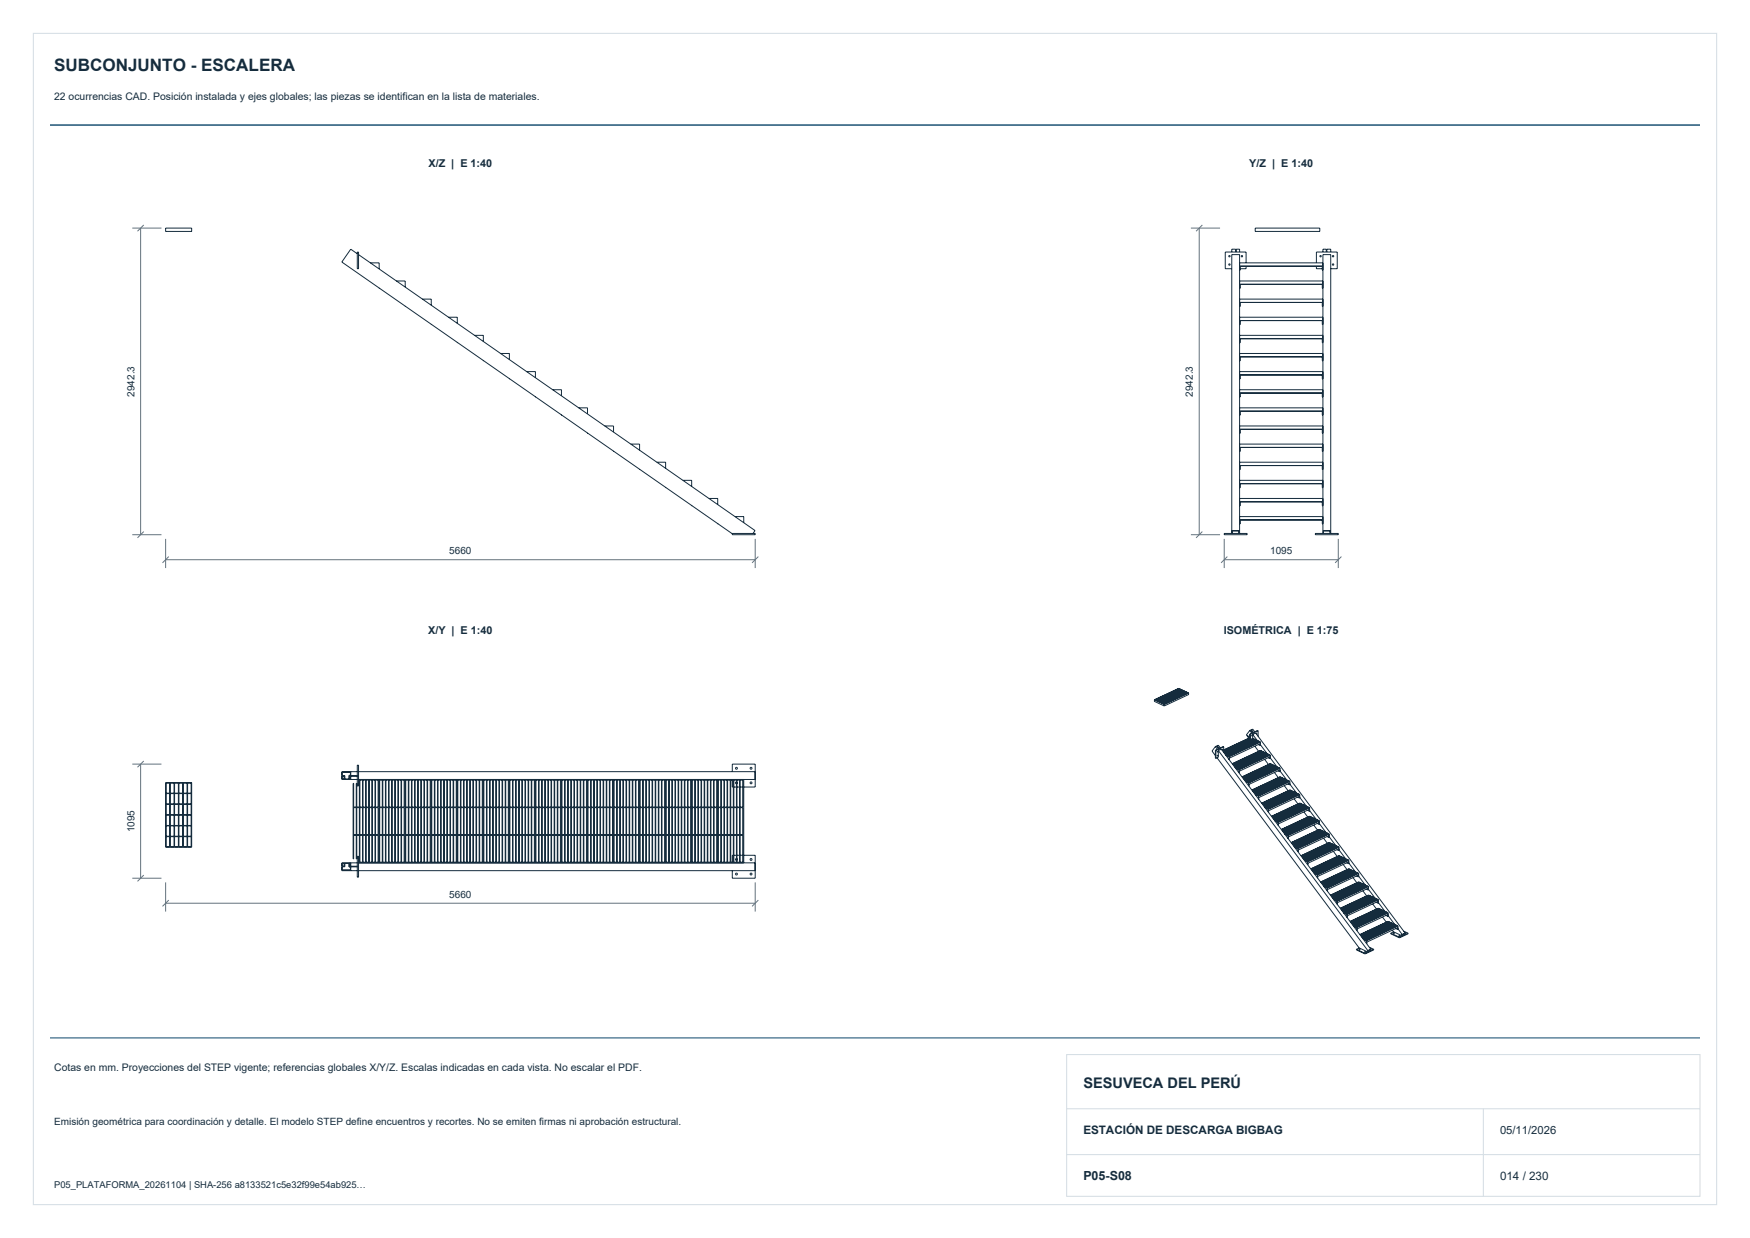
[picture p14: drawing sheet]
<svg xmlns="http://www.w3.org/2000/svg" width="420mm" height="297mm" viewBox="0 0 420 297" stroke-linecap="round" stroke-linejoin="round" font-family="sans-serif">
<defs><g id="words">
<text font-size="4.1" fill="#152c3d" x="13" y="17">SUBCONJUNTO - ESCALERA</text>
<text font-size="3.5" fill="#152c3d" x="260" y="261">SESUVECA DEL PERÚ</text>
<text font-size="3" fill="#152c3d" x="260" y="283">P05-S08</text>
<g font-size="2.8" fill="#152c3d">
<text x="260" y="272">ESTACIÓN DE DESCARGA BIGBAG</text>
<text x="360" y="283">014 / 230</text>
</g>
<text font-size="2.7" fill="#152c3d" x="360" y="272">05/11/2026</text>
<g font-size="2.6" fill="#152c3d">
<text x="102.8" y="40">X/Z | E 1:40</text>
<text x="299.8" y="40">Y/Z | E 1:40</text>
<text x="102.8" y="152">X/Y | E 1:40</text>
<text x="293.7" y="152">ISOMÉTRICA | E 1:75</text>
</g>
<g font-size="2.5" fill="#152c3d">
<text x="13" y="24">22 ocurrencias CAD. Posición instalada y ejes globales; las piezas se identifican en la lista de materiales.</text>
<text x="13" y="257">Cotas en mm. Proyecciones del STEP vigente; referencias globales X/Y/Z. Escalas indicadas en cada vista. No escalar el PDF.</text>
</g>
<g font-size="2.4" fill="#152c3d">
<text x="32.3" y="95.2" transform="rotate(-90 32.3 95.2)">2942.3</text>
<text x="286.3" y="95.2" transform="rotate(-90 286.3 95.2)">2942.3</text>
<text x="107.8" y="133">5660</text>
<text x="304.8" y="133">1095</text>
<text x="32.3" y="199.7" transform="rotate(-90 32.3 199.7)">1095</text>
<text x="107.8" y="215.4">5660</text>
<text x="13" y="270">Emisión geométrica para coordinación y detalle. El modelo STEP define encuentros y recortes. No se emiten firmas ni aprobación estructural.</text>
</g>
<text font-size="2.3" fill="#152c3d" x="13" y="285">P05_PLATAFORMA_20261104 | SHA-256 a8133521c5e32f99e54ab925…</text>
</g></defs>
<path d="M8 8h404v281h-404zM256 253h152v34h-152zM256 277h152M256 266h152M356 266v21" fill="none" stroke="#d3dce3" stroke-width=".24"/>
<path d="M12 30h396" fill="none" stroke="#174e70" stroke-width=".35"/>
<path d="M12 249h396" fill="none" stroke="#174e70" stroke-width=".25"/>
<g fill="none" stroke="#152c3d" stroke-width=".24">
<path d="M39.8 54.7h6.2v.8h-6.2zM301.3 54.7h15.5v.8h-15.5zM85.8 60.9l-1.6-1.1-2.2 3.1 93.6 65.1h5.7v.3h-5.5v-.3M85.8 60.5h.3v4h-.3zM86.1 61.1l95.1 66.2-.5 .7M88.9 63.1h2.1v1.4M91 69.1l.1 .1M95.1 67.4h2.2v1.5M97.3 73.4v.1M101.4 71.8h2.1v1.4M103.5 77.8l.1 .1M107.6 76.1h2.2v1.5"/>
<path d="M295.6 60.5v-.7h1v.7M296.7 60.5v-.7h.8v.7M297.5 77.9h.2v-1h19.7v1h.1M297.5 76.1h20M297.5 73.5h.2v-.9h19.7v.9h.1M297.5 71.8h20M297.5 69.2h.2v-1h19.7v1h.1M297.5 67.4h20M297.5 63.1h20M297.5 64.8h.2v-.9h19.7v.9h.1M299.1 63.1v-2.6h-5v4h1.5M299.1 63.9v.6h-1.4"/>
<path d="M315.9 63.9v.6h1.5M315.9 63.1v-2.6h5v4h-1.5M317.5 60.5v-.7h.8v.7M318.4 60.5v-.7h1v.7M109.8 82.1v.1M113.9 80.5h2.1v1.4M116 86.5l.1 .1M120.1 84.8h2.2v1.5M122.3 90.8v.1M126.4 89.1h2.1v1.5M128.5 95.2h.1M132.6 93.5h2.2v1.5"/>
<path d="M134.8 99.5v.1M138.9 97.8h2.1v1.5M297.5 99.6h.2v-1h19.7v1h.1M297.5 97.8h20M297.5 95.2h.2v-.9h19.7v.9h.1M297.5 93.5h20M297.5 90.9h.2v-1h19.7v1h.1M297.5 89.1h20M297.5 86.6h.2v-1h19.7v1h.1M297.5 84.8h20M297.5 82.2h.2v-.9h19.7v.9h.1M297.5 80.5h20"/>
<path d="M141 103.9h.1M145.1 102.2h2.2v1.5M147.3 108.2v.1M151.4 106.5h2.1v1.5M153.5 112.6h.1M157.6 110.9h2.2v1.5M159.8 116.9v.1M163.9 115.2h2.1v1.5M170.1 119.6h2.2v1.4M297.5 119.6h20M297.5 117h.2v-1h19.7v1h.1M297.5 115.2h20"/>
<path d="M297.5 112.6h.2v-.9h19.7v.9h.1M297.5 110.9h20M297.5 108.3h.2v-1h19.7v1h.1M297.5 106.5h20M297.5 103.9h.2v-.9h19.7v.9h.1M297.5 102.2h20M166 121.3h.1M172.3 125.6v.1M176.4 123.9h2.1v1.5M293.8 128h5.5v.3h-5.5zM295.6 127.3h1.9M295.6 128v-66.9h1.9v66.9"/>
<path d="M295.8 128v-.6h1.6v.6M297.5 125.7h.2v-1h19.7v1h.1M297.5 123.9h20M297.5 121.3h.2v-.9h19.7v.9h.1M315.7 128h5.5v.3h-5.5zM317.5 127.3h1.9M317.5 128v-66.9h1.9v66.9M317.6 128v-.6h1.7v.6M277.1 167.9l2.3 1.1M277.1 167.9v.4l2.3 1.1M278.3 167.6l-.2-.1 2.3 1M278.4 167.6l.3 .2"/>
<path d="M278.8 167.8l.3 .2M279.1 168.8l.3 .1M279.2 168l.3 .2M279.3 167.2l-.3-.2 2 .9M279.4 167.2l.3 .2M279.4 169v.4M279.6 168.2l.3 .2M279.8 167.4l.3 .2M279.8 167.3l.7 .4M280 168.4l.2 .2M280 166.5l.4 .2M280.3 166.7l-.3-.2 1.5 .7-.3-.1"/>
<path d="M280.4 166.7l.2 .2M280.4 166.7l.4 .2M280.6 167.7l.3 .2M280.8 166.9l.2 .2M280.8 166.9l.4 .1M281 167.9l.2 .2M281 167.9l.3 .2M281 167.9l.3 .1M281 166.1l.7 .3M281.2 167.1l.2 .2M281.3 166.2l-.3-.1 .2 .2M281.7 166.4l-.3-.1 .2 .2"/>
<path d="M281.7 166.4l1.5 .7M281.7 166.4l.3 .2M281.8 166.4l.3 .2M281.8 167.5l-.2-.2 .7 .3M282 167.5l.2 .1M282 165.6l.6 .4M282.1 166.6l.3 .2M282.2 166.6l.3 .2M282.2 165.8l-.2-.2 2.2 1.1M282.4 165.8l.6 .4M282.5 166.8l.3 .2M282.6 166.8l.6 .4"/>
<path d="M282.8 166l1.1 .5M282.9 165.2l-5.7 2.7 1.1 .5M282.9 165.2l1.9 .9M282.9 165.2v.3M283 167l.3 .1M283.1 166.2l.3 .2M283.2 165.3l-5.7 2.7 5.8-2.6v.3M283.5 166.4l.3 .2M283.6 165.5l-5.7 2.7M283.7 165.9v-.4l-5.8 2.7M283.9 166.5l.2 .2M283.9 166.5l.4 .2"/>
<path d="M284.1 166.1l-.1-.4-5.7 2.7M284.4 165.9l-5.7 2.7-.4-.2M284.8 166.1l-5.8 2.7-.3-.2 5.8-2.7v.3M284.8 166.1v.3M285.3 166.2l-5.9 2.8M285.3 166.2l-2.4-1.1-5.8 2.8M285.3 166.2v.4l-5.9 2.8M291.7 179.1l.7-.3 .5 .6M291.7 179.1l-.8 1.1 .8 1.1M291.7 179.1l.5 .7M291.7 180l.1 1.9M291.7 180h.1"/>
<path d="M292 178.9l.5 .7-.4-.6M292.2 179.1h-.1M293.7 179.2l-1.9 .8M293.7 179.2l-2 .8M295.2 179.3l2.2 1M295.3 179.4l-.1-.1 2.2 1M295.4 179.4l.2 .2M295.7 179.5l.1 .2M296 179.7l.1 .1M296.3 179.8l.1 .2M296.6 179.9l.1 .2M297.7 178.1l2.2 1"/>
<path d="M297.8 178.3l-.1-.2 2.2 1M297.9 178.2l.2 .2M298.2 178.4l.1 .1M298.5 178.5l.1 .2M298.8 178.6l.1 .2M299.1 178.8l.1 .1M299.3 176.6l.4 .5M299.3 176.6l.3 .1M299.4 178.9l.1 .2M299.4 176.5l-.1 .1M299.5 176.6h.1M299.6 176.7v.1"/>
<path d="M299.6 176.8l.3 .2M299.6 179l.1 .2M299.6 176.8l.2 .1M299.6 176.8h.1M299.7 177.3h.1M299.7 177.3v.1M299.8 177.1l-6.1 2.9 6.2-2.9M299.8 177.1h.1M299.8 177.2l.1 .1M299.8 176.9l.1 .1M299.8 176.9v.2M299.9 177.1l-.3 .3"/>
<path d="M299.9 177.4h.1M299.9 175.2l.7-.3 .5 .7M299.9 175.2l-.8 1.1 .8 .5M299.9 175.2l.5 .7M299.9 176.1v1.4M299.9 176.1l.2 .1M299.9 177.3l-6.2 2.9M300.1 176.2v1.3M300.2 175.1l.5 .6M300.3 175.1l.5 .6M300.4 175.2v.1M300.6 177.1v.1"/>
<path d="M300.6 177.1l-6.9 3.4M300.6 176.2l1.1 1.4M300.6 176.2l.8-.3 35.8 48M300.6 177.1l1.9 .9M300.6 176.2v.9M300.6 177.1h.1M300.7 177.4v-.2l-7 3.2v-1.2M300.9 177.3l-7.1 3.4M301 177.6v-.3l-7.2 3.4M301.1 179l1 1.3M301.2 177.4l-7.2 3.5M301.3 177.7v-.2l-7.3 3.4"/>
<path d="M301.5 177.6l-7.4 3.5M301.6 177.8v-.2l-7.5 3.5M301.8 177.7l-7.4 3.5M301.8 178v-.3l-7.4 3.5M301.9 175.3l-1.8 .9M301.9 175.3l-2 .8M301.9 175.3v1.3M302 178.6l.5 .2M302.1 177.8l-7.4 3.5M302.1 177.9v.2M302.1 177.9l-7.4 3.4M302.4 178l-7.5 3.5"/>
<path d="M302.5 178.8v-.4l-7.5 3.5v.4M302.5 178.7l1.6 2.1M302.5 178v.8M302.5 178l-7.5 3.5M39.8 187.7h6.2v15.5h-6.2zM39.9 187.9h.8v2.4h-.8zM39.9 190.4h.8v2.5h-.8zM39.9 193h.8v2.4h-.8zM39.9 195.5h.8v2.5h-.8zM39.9 198.1h.8v2.5h-.8zM40.9 187.9h.9v2.4h-.9zM40.9 190.4h.9v2.5h-.9z"/>
<path d="M40.9 193h.9v2.4h-.9zM40.9 195.5h.9v2.5h-.9zM40.9 198.1h.9v2.5h-.9zM41.9 187.9h.9v2.4h-.9zM41.9 190.4h.9v2.5h-.9zM41.9 198.1h.9v2.5h-.9zM41.9 193h.9v2.4h-.9zM41.9 195.5h.9v2.5h-.9zM42.9 187.9h1v2.4h-1zM42.9 190.4h1v2.5h-1zM42.9 198.1h1v2.5h-1zM42.9 195.5h1v2.5h-1z"/>
<path d="M42.9 193h1v2.4h-1zM44 187.9h.9v2.4h-.9zM44 190.4h.9v2.5h-.9zM44 198.1h.9v2.5h-.9zM44 195.5h.9v2.5h-.9zM44 193h.9v2.4h-.9zM45 187.9h.9v2.4h-.9zM45 190.4h.9v2.5h-.9zM45 198.1h.9v2.5h-.9zM45 195.5h.9v2.5h-.9zM45 193h.9v2.4h-.9zM82.1 186.1v-.9h2v.9h1.7"/>
<path d="M82.1 186.2v.7h2v-.7h1.7M82.5 186.1l.1 .8M82.6 186.2h-.6v.8h3.8M84.1 186h-.3v.9M84.2 185.1v1M84.2 186.2v.8M84.9 193.7h.6v6.5h-.6zM85.6 193.7h.7v6.5h-.7zM85.7 186.2l-1.8-.1v.8M85.8 183.6h.3v5h-.3zM85.8 185.1h-3.8v1h.8v.8M86.1 185.1h95.1v1.9h-95.1"/>
<path d="M86.1 187.1h.2v6.5h-.7v-5.7h-.1v5.7h-.6v-5.7h-.1v18.2h.1v-5.7h.6v5.7h.1v-5.7h.7v6.4h-.2M86.4 187.1h.6v6.5h-.6zM86.4 193.7h.6v6.5h-.6zM87.1 187.1h.7v6.5h-.7zM87.1 193.7h.7v6.5h-.7zM87.9 187.1h.6v6.5h-.6zM87.9 193.7h.6v6.5h-.6zM88.6 187.1h.7v6.5h-.7zM88.6 193.7h.7v6.5h-.7zM89.4 187.1h.6v6.5h-.6zM89.4 193.7h.6v6.5h-.6zM90.1 187.1h.7v6.5h-.7z"/>
<path d="M90.1 193.7h.7v6.5h-.7zM91 187v20M91.1 187.1h.7v6.5h-.7zM91.1 193.7h.7v6.5h-.7zM91.9 187.1h.6v6.5h-.6zM91.9 193.7h.6v6.5h-.6zM92.6 187.1h.7v6.5h-.7zM92.6 193.7h.7v6.5h-.7zM93.4 187.1h.6v6.5h-.6zM93.4 193.7h.6v6.5h-.6zM94.1 187.1h.7v6.5h-.7zM94.1 193.7h.7v6.5h-.7z"/>
<path d="M94.9 187.1h.6v6.5h-.6zM94.9 193.7h.6v6.5h-.6zM95.6 187.1h.7v6.5h-.7zM95.6 193.7h.7v6.5h-.7zM96.4 187.1h.6v6.5h-.6zM96.4 193.7h.6v6.5h-.6zM97.3 187v20M97.4 187.1h.6v6.5h-.6zM97.4 193.7h.6v6.5h-.6zM98.1 187.1h.7v6.5h-.7zM98.1 193.7h.7v6.5h-.7zM98.9 187.1h.6v6.5h-.6z"/>
<path d="M98.9 193.7h.6v6.5h-.6zM99.6 187.1h.7v6.5h-.7zM99.6 193.7h.7v6.5h-.7zM100.4 187.1h.6v6.5h-.6zM100.4 193.7h.6v6.5h-.6zM101.1 187.1h.7v6.5h-.7zM101.1 193.7h.7v6.5h-.7zM101.9 187.1h.6v6.5h-.6zM101.9 193.7h.6v6.5h-.6zM102.6 187.1h.7v6.5h-.7zM102.6 193.7h.7v6.5h-.7zM103.5 187v20"/>
<path d="M103.6 187.1h.7v6.5h-.7zM103.6 193.7h.7v6.5h-.7zM104.4 187.1h.6v6.5h-.6zM104.4 193.7h.6v6.5h-.6zM105.1 187.1h.7v6.5h-.7zM105.1 193.7h.7v6.5h-.7zM105.9 187.1h.6v6.5h-.6zM105.9 193.7h.6v6.5h-.6zM106.6 187.1h.7v6.5h-.7zM106.6 193.7h.7v6.5h-.7zM107.4 187.1h.6v6.5h-.6zM107.4 193.7h.6v6.5h-.6z"/>
<path d="M108.1 187.1h.7v6.5h-.7zM108.1 193.7h.7v6.5h-.7zM108.9 187.1h.6v6.5h-.6zM108.9 193.7h.6v6.5h-.6zM109.8 187v20M109.9 187.1h.6v6.5h-.6zM109.9 193.7h.6v6.5h-.6zM110.6 187.1h.7v6.5h-.7zM110.6 193.7h.7v6.5h-.7zM111.4 187.1h.6v6.5h-.6zM111.4 193.7h.6v6.5h-.6zM112.1 187.1h.7v6.5h-.7z"/>
<path d="M112.1 193.7h.7v6.5h-.7zM112.9 187.1h.6v6.5h-.6zM112.9 193.7h.6v6.5h-.6zM113.6 187.1h.7v6.5h-.7zM113.6 193.7h.7v6.5h-.7zM114.4 187.1h.6v6.5h-.6zM114.4 193.7h.6v6.5h-.6zM115.1 187.1h.7v6.5h-.7zM115.1 193.7h.7v6.5h-.7zM116 187v20M116.1 187.1h.7v6.5h-.7zM116.1 193.7h.7v6.5h-.7z"/>
<path d="M116.9 187.1h.6v6.5h-.6zM116.9 193.7h.6v6.5h-.6zM117.6 187.1h.7v6.5h-.7zM117.6 193.7h.7v6.5h-.7zM118.4 187.1h.6v6.5h-.6zM118.4 193.7h.6v6.5h-.6zM119.1 187.1h.7v6.5h-.7zM119.1 193.7h.7v6.5h-.7zM119.9 187.1h.6v6.5h-.6zM119.9 193.7h.6v6.5h-.6zM120.6 187.1h.7v6.5h-.7zM120.6 193.7h.7v6.5h-.7z"/>
<path d="M121.4 187.1h.6v6.5h-.6zM121.4 193.7h.6v6.5h-.6zM122.3 187v20M122.4 187.1h.6v6.5h-.6zM122.4 193.7h.6v6.5h-.6zM123.1 187.1h.7v6.5h-.7zM123.1 193.7h.7v6.5h-.7zM123.9 187.1h.6v6.5h-.6zM123.9 193.7h.6v6.5h-.6zM124.6 187.1h.7v6.5h-.7zM124.6 193.7h.7v6.5h-.7zM125.4 187.1h.6v6.5h-.6z"/>
<path d="M125.4 193.7h.6v6.5h-.6zM126.1 187.1h.7v6.5h-.7zM126.1 193.7h.7v6.5h-.7zM126.9 187.1h.6v6.5h-.6zM126.9 193.7h.6v6.5h-.6zM127.6 187.1h.7v6.5h-.7zM127.6 193.7h.7v6.5h-.7zM128.5 187v20M128.6 187.1h.7v6.5h-.7zM128.6 193.7h.7v6.5h-.7zM129.4 187.1h.6v6.5h-.6zM129.4 193.7h.6v6.5h-.6z"/>
<path d="M130.1 187.1h.7v6.5h-.7zM130.1 193.7h.7v6.5h-.7zM130.9 187.1h.6v6.5h-.6zM130.9 193.7h.6v6.5h-.6zM131.6 187.1h.7v6.5h-.7zM131.6 193.7h.7v6.5h-.7zM132.4 187.1h.6v6.5h-.6zM132.4 193.7h.6v6.5h-.6zM133.1 187.1h.7v6.5h-.7zM133.1 193.7h.7v6.5h-.7zM133.9 187.1h.6v6.5h-.6zM133.9 193.7h.6v6.5h-.6z"/>
<path d="M134.8 187v20M134.9 187.1h.6v6.5h-.6zM134.9 193.7h.6v6.5h-.6zM135.6 187.1h.7v6.5h-.7zM135.6 193.7h.7v6.5h-.7zM136.4 187.1h.6v6.5h-.6zM136.4 193.7h.6v6.5h-.6zM137.1 187.1h.7v6.5h-.7zM137.1 193.7h.7v6.5h-.7zM137.9 187.1h.6v6.5h-.6zM137.9 193.7h.6v6.5h-.6zM138.6 187.1h.7v6.5h-.7z"/>
<path d="M138.6 193.7h.7v6.5h-.7zM139.4 187.1h.6v6.5h-.6zM139.4 193.7h.6v6.5h-.6zM140.1 187.1h.7v6.5h-.7zM140.1 193.7h.7v6.5h-.7zM141 187v20M141.1 187.1h.7v6.5h-.7zM141.1 193.7h.7v6.5h-.7zM141.9 187.1h.6v6.5h-.6zM141.9 193.7h.6v6.5h-.6zM142.6 187.1h.7v6.5h-.7zM142.6 193.7h.7v6.5h-.7z"/>
<path d="M143.4 187.1h.6v6.5h-.6zM143.4 193.7h.6v6.5h-.6zM144.1 187.1h.7v6.5h-.7zM144.1 193.7h.7v6.5h-.7zM144.9 187.1h.6v6.5h-.6zM144.9 193.7h.6v6.5h-.6zM145.6 187.1h.7v6.5h-.7zM145.6 193.7h.7v6.5h-.7zM146.4 187.1h.6v6.5h-.6zM146.4 193.7h.6v6.5h-.6zM147.3 187v20M147.4 187.1h.6v6.5h-.6z"/>
<path d="M147.4 193.7h.6v6.5h-.6zM148.1 187.1h.7v6.5h-.7zM148.1 193.7h.7v6.5h-.7zM148.9 187.1h.6v6.5h-.6zM148.9 193.7h.6v6.5h-.6zM149.6 187.1h.7v6.5h-.7zM149.6 193.7h.7v6.5h-.7zM150.4 187.1h.6v6.5h-.6zM150.4 193.7h.6v6.5h-.6zM151.1 187.1h.7v6.5h-.7zM151.1 193.7h.7v6.5h-.7zM151.9 187.1h.6v6.5h-.6z"/>
<path d="M151.9 193.7h.6v6.5h-.6zM152.6 187.1h.7v6.5h-.7zM152.6 193.7h.7v6.5h-.7zM153.5 187v20M153.6 187.1h.7v6.5h-.7zM153.6 193.7h.7v6.5h-.7zM154.4 187.1h.6v6.5h-.6zM154.4 193.7h.6v6.5h-.6zM155.1 187.1h.7v6.5h-.7zM155.1 193.7h.7v6.5h-.7zM155.9 187.1h.6v6.5h-.6zM155.9 193.7h.6v6.5h-.6z"/>
<path d="M156.6 187.1h.7v6.5h-.7zM156.6 193.7h.7v6.5h-.7zM157.4 187.1h.6v6.5h-.6zM157.4 193.7h.6v6.5h-.6zM158.1 187.1h.7v6.5h-.7zM158.1 193.7h.7v6.5h-.7zM158.9 187.1h.6v6.5h-.6zM158.9 193.7h.6v6.5h-.6zM159.8 187v20M159.9 187.1h.6v6.5h-.6zM159.9 193.7h.6v6.5h-.6zM160.6 187.1h.7v6.5h-.7z"/>
<path d="M160.6 193.7h.7v6.5h-.7zM161.4 187.1h.6v6.5h-.6zM161.4 193.7h.6v6.5h-.6zM162.1 187.1h.7v6.5h-.7zM162.1 193.7h.7v6.5h-.7zM162.9 187.1h.6v6.5h-.6zM162.9 193.7h.6v6.5h-.6zM163.6 187.1h.7v6.5h-.7zM163.6 193.7h.7v6.5h-.7zM164.4 187.1h.6v6.5h-.6zM164.4 193.7h.6v6.5h-.6zM165.1 187.1h.7v6.5h-.7z"/>
<path d="M165.1 193.7h.7v6.5h-.7zM166 187v20M166.1 187.1h.7v6.5h-.7zM166.1 193.7h.7v6.5h-.7zM166.9 187.1h.6v6.5h-.6zM166.9 193.7h.6v6.5h-.6zM167.6 187.1h.7v6.5h-.7zM167.6 193.7h.7v6.5h-.7zM168.4 187.1h.6v6.5h-.6zM168.4 193.7h.6v6.5h-.6zM169.1 187.1h.7v6.5h-.7zM169.1 193.7h.7v6.5h-.7z"/>
<path d="M169.9 187.1h.6v6.5h-.6zM169.9 193.7h.6v6.5h-.6zM170.6 187.1h.7v6.5h-.7zM170.6 193.7h.7v6.5h-.7zM171.4 187.1h.6v6.5h-.6zM171.4 193.7h.6v6.5h-.6zM172.3 187v20M172.4 187.1h.6v6.5h-.6zM172.4 193.7h.6v6.5h-.6zM173.1 187.1h.7v6.5h-.7zM173.1 193.7h.7v6.5h-.7zM173.9 187.1h.6v6.5h-.6z"/>
<path d="M173.9 193.7h.6v6.5h-.6zM174.6 187.1h.7v6.5h-.7zM174.6 193.7h.7v6.5h-.7zM175.4 187.1h.6v6.5h-.6zM175.4 193.7h.6v6.5h-.6zM175.8 185.1v-1.8h5.5v5.5h-2.8M175.8 187.1v1.7h.2M176.1 188.8h.7M176.1 187.1h.7v6.5h-.7zM176.1 193.7h.7v6.5h-.7zM176.8 187.6l-.3 .2 .3 .2M176.9 187.6v.4"/>
<path d="M176.9 188.8h.6M176.9 187.1h.6v6.5h-.6zM176.9 193.7h.6v6.5h-.6zM177.6 188.8h.7M177.6 187.1h.7v6.5h-.7zM177.6 193.7h.7v6.5h-.7zM178.5 187v20M291.8 180v1.9M292.1 181.8l34.1 45.6 1.9 .9M292.4 180.1l35.9 48M292.4 180.1l.7-.4 35.9 48M292.4 180.1v1.5l-.6 .3"/>
<path d="M294.1 181.1l.9 .4M295 181.5v.7M296.5 184.3l.8 .4M296.9 180.1l.1 .1M297.1 180.2l.2 .2M297.3 184.7v.7M297.6 182.4l2.2 1M297.6 182.6l-.1-.2 2.2 1.1M297.8 182.6l.1 .1M298.1 182.7l.1 .2M298.4 182.8l.1 .2M298.6 183l.2 .1"/>
<path d="M298.9 187.5l.8 .3M298.9 183.1l.1 .2M299.2 183.2l.1 .2M299.5 183.4l.1 .1M299.7 187.8v.7M299.9 185.6l2.2 1M300 185.8l-.1-.2 2.2 1M300.1 181.4l-.1-.1 2.3 1M300.2 185.7l.1 .2M300.3 181.4l.1 .2M300.4 185.8l.2 .2M300.6 181.5l.1 .2"/>
<path d="M300.7 186l.1 .1M300.9 181.7l.1 .1M301 186.1l.1 .2M301.1 181.8l.2 .2M301.2 190.6l.8 .4M301.3 186.2l.1 .2M301.4 181.9l.1 .2M301.7 186.5l-.1-.1-2.5 1.1M301.8 182.2v-.2l.3 .4M302 186.7l-.1-.2-2.5 1.2M302 191v.7M302.3 188.9l-.1-.2 2.3 1.1"/>
<path d="M302.4 184.4l2.2 1M302.4 184.4l.1 .2M302.4 184.4l-4.3 2M302.5 180.3v-.2l2.2 1-7.4 3.5-.8-.4M302.5 188.9l.1 .1M302.8 184.7l-.1-.2-4.4 2.1M302.8 180.4v-.2l-6.9 3.2M302.8 189l.1 .2M303.1 180.6v-.2l-7.1 3.2M303.1 189.1l.1 .2M303.3 185l-.1-.2-4.7 2.2M303.4 180.7v-.2l-7.2 3.3"/>
<path d="M303.4 189.3l.1 .1M303.5 182.2l.9 1.2M303.6 193.8l.8 .3M303.6 185.1l-.1-.2-4.8 2.3M303.6 180.8v-.2l-7.3 3.4M303.6 189.4l.2 .2M303.9 181v-.2l-7.4 3.4M303.9 189.5l.1 .2M304.1 185.2l.1 .2M304.2 181.1v-.2l-7.5 3.4M304.2 189.7l.1 .1M304.3 181.8l.5 .2"/>
<path d="M304.4 185.3l.1 .2M304.4 194.1v.7M304.5 181.2v-.2l-7.5 3.5M304.7 192.1l-.1-.2 2.3 1M304.8 187.5l2.2 1.1M304.8 182v-.4l-7.4 3.4v.4M304.8 187.7l-.1-.1 2.2 1M304.9 183.5v-.3l2.2 1.1-7.5 3.5-.8-.4 5-2.3 .1 .1M304.9 181.8l1.5 2.1M304.9 181.1l-.1 .9M304.9 192l.1 .2M304.9 181.1l-2.4-1.1-6.8 3.2"/>
<path d="M304.9 181.1l-7.6 3.6M305 187.7l.1 .2M305.1 183.6v-.2l-6.9 3.2M305.2 192.2l.1 .1M305.3 187.8l.1 .2M305.4 183.7v-.2l-7 3.3 4.5-2.1 .1 .1M305.4 192.3l.1 .2M305.6 188l.1 .1M305.7 183.9v-.3l-7.2 3.4M305.7 192.4l.1 .2M305.9 188.1l.1 .2M305.9 185.3l.9 1.3"/>
<path d="M305.9 196.8l.9 .5M306 184v-.2l-7.3 3.4M306 192.6l.1 .1M306.1 188.2l.2 .2M306.3 184.1v-.2l-7.5 3.5M306.3 192.7l.1 .2M306.4 188.4l.1 .1M306.6 184.3v-.3l-7.5 3.5M306.6 192.8l.1 .2M306.7 184.9l.5 .3M306.7 188.5l.1 .2M306.8 197.3v.7"/>
<path d="M306.8 184.4v-.2l-7.4 3.4M307 195l2.2 1.1-2.3-1.1 .2 .2M307.1 190.7l2.3 1M307.2 184.7l-7.5 3.5v.4M307.2 190.9l-.1-.2 2.2 1.1M307.2 186.4l2.2 1-7.4 3.5-.8-.4 7.4-3.4v.2M307.2 186.4v.2M307.2 186.4l-6.7 3.2M307.2 185l1.6 2.1M307.2 184.3v.9M307.2 195.2l.1 .1M307.2 184.3l-2.3-1.1-6.8 3.2"/>
<path d="M307.2 185.1v.1M307.2 184.3l-7.5 3.5M307.4 190.9l.1 .1M307.5 186.5l-6.9 3.2M307.5 186.8v-.3l-6.9 3.3M307.5 195.3l.1 .2M307.7 191l.1 .2M307.7 186.6l-7 3.3M307.8 186.9v-.2l-7 3.3M307.8 195.4l.1 .2M307.9 191.1l.1 .2M308.1 187v-.2l-7.2 3.4"/>
<path d="M308.1 195.6l.1 .1M308.2 191.2l.1 .2M308.2 188.5l.9 1.2M308.3 186.9l-7.3 3.4M308.4 187.2v-.3l-7.4 3.4M308.4 195.7l.1 .2M308.5 191.4l.1 .2M308.6 187l-7.4 3.5M308.6 195.8l.2 .2M308.8 191.5l.1 .2M308.9 187.2l-7.5 3.5M308.9 187.4v-.2l-7.4 3.5"/>
<path d="M308.9 196l.1 .1M309.1 188.1l.4 .2M309.1 191.6l.1 .2M309.2 187.3l-7.5 3.5M309.2 187.3v.2M309.2 187.3l-7.4 3.5M309.3 198.2l.1 .2M309.3 198.2l-1.8 .8M309.3 198.2l2.2 1M309.4 198.2l.5 .2M309.5 193.8l2.2 1.1M309.5 188.3v-.4l-7.4 3.4v.5"/>
<path d="M309.6 194l-.2-.1 2.3 1M309.6 189.6v.2M309.6 189.6l2.2 1-7.4 3.5-.8-.4M309.6 189.6l-6.8 3.1M309.6 188.1l1.5 2.1M309.6 187.5l-.1 .8M309.6 187.5l-2.4-1.1-6.8 3.1M309.6 187.5l-7.6 3.5M309.7 194l.1 .2M309.9 189.9v-.2l-6.9 3.2M309.9 198.4l.3 .1M310 198.6l-.1-.1-2.1 .9"/>
<path d="M310 194.1l.1 .2M310.1 189.8l-7 3.3M310.1 190v-.2l-7 3.3M310.2 198.6l1.4 .6M310.3 198.8l-.1-.2-2.2 1M310.3 194.3l.1 .1M310.4 189.9l-7.2 3.4M310.4 190.2v-.3l-7.1 3.4M310.6 194.4l.1 .2M310.6 191.6l.9 1.3M310.7 190.1l-7.3 3.4M310.7 190.1v.2"/>
<path d="M310.9 194.5l.1 .2M310.9 190.2l-7.4 3.5M311 190.4v-.2l-7.4 3.5M311.1 199.2l-.1-.2-2.4 1.1M311.1 194.7l.2 .1M311.2 190.3l-7.4 3.5M311.3 190.6v-.3l-7.5 3.5M311.3 199.1l.1 .2M311.4 191.2l.5 .3M311.4 194.8l.1 .2M311.5 190.5l-7.4 3.4M311.6 190.7v-.2l-7.5 3.5"/>
<path d="M311.9 191.5v-.5l-7.4 3.5v.4M311.9 197.2l-.1-.2 2.3 1M311.9 192.7v.2M311.9 191.3l1.6 2.1M311.9 190.6v.9M311.9 190.6l-2.3-1.1-6.8 3.2M311.9 190.6l-7.5 3.5M312.1 197.2l.1 .1M312.1 197.1l.3 .1M312.2 193.1v-.3l-6.9 3.2M312.4 197.3l.1 .2M312.5 193.2v-.2l-7.1 3.2"/>
<path d="M312.7 197.4l.1 .2M312.8 193.3v-.2l-7.2 3.3M312.9 197.6l.1 .1M312.9 194.8l1 1.2M313.1 193.5v-.3l-7.4 3.4M313.2 197.7l.1 .2M313.3 193.6v-.2l-7.4 3.4M313.5 197.8l.1 .2M313.6 193.7v-.2l-7.4 3.5M313.8 194.4l.4 .2M313.8 198l.1 .1M313.9 193.9v-.3l-7.5 3.5"/>
<path d="M314.1 193.7l-7.4 3.5M314.2 194.6v-.4l-7.4 3.4v.5M314.3 196.1v-.2l2.2 1-7.4 3.5-.8-.4 2.4-1.1 .1 .1M314.3 194.5l1.6 2M314.3 193.8l-.1 .8M314.3 193.8l-2.4-1.1-6.7 3.1M314.3 193.8l-7.5 3.5M314.6 196.2v-.2l-6.9 3.2 1.9-.9 .1 .2M314.9 196.3v-.2l-7.1 3.3M315.1 196.5v-.2l-7.2 3.3M315.3 197.9l.9 1.3M315.4 196.6v-.2l-7.3 3.4 2.3-1.1 .1 .2"/>
<path d="M315.7 196.7v-.2l-7.5 3.5M316 196.9v-.2l-7.5 3.4M316.1 197.5l.5 .3M316.3 197v-.2l-7.5 3.4M316.6 197.8v-.5l-7.4 3.5v.4M316.6 199l2.3 1-7.5 3.5-.8-.3 7.5-3.5v.2M316.6 199v.2M316.6 199l-6.7 3.2M316.7 197.6l1.5 2.1M316.7 196.9l-.1 .9M316.7 196.9l-2.4-1.1-6.8 3.2M316.7 196.9l-7.6 3.5"/>
<path d="M316.9 199.1l-6.9 3.2M316.9 199.4v-.3l-6.9 3.3M317.2 199.3l-7 3.2M317.2 199.5v-.2l-7 3.3M317.4 199.4l-7.1 3.4 7.2-3.4v.2M317.7 199.5l-7.2 3.4M317.8 199.8v-.3l-7.3 3.5M318 199.7l-7.4 3.4M318.3 199.8l-7.4 3.5M318.6 199.9l-7.4 3.5M318.6 199.9v.3M39.9 200.7h.8v2.4h-.8z"/>
<path d="M40.9 200.7h.9v2.4h-.9zM41.9 200.7h.9v2.4h-.9zM42.9 200.7h1v2.4h-1zM44 200.7h.9v2.4h-.9zM45 200.7h.9v2.4h-.9zM82.1 207.8v-.7h2v.7h1.7M82.1 207.9v.8h2v-.8h1.7M82.6 207.1l-.1 .8M82.8 207.1v.8h-.8v1h3.8M83.8 207.1v.9h.3M83.9 207.1v.8l1.8-.1M84.2 207v.8"/>
<path d="M84.2 207.9v1M85.8 205.4h.3v5h-.3zM85.8 207h-3.8v.8h.6M86.1 207h95.1v1.9h-95.1M86.4 200.4h.6v6.4h-.6zM87.1 200.4h.7v6.4h-.7zM87.9 200.4h.6v6.4h-.6zM88.6 200.4h.7v6.4h-.7zM89.4 200.4h.6v6.4h-.6zM90.1 200.4h.7v6.4h-.7zM91.1 200.4h.7v6.4h-.7zM91.9 200.4h.6v6.4h-.6z"/>
<path d="M92.6 200.4h.7v6.4h-.7zM93.4 200.4h.6v6.4h-.6zM94.1 200.4h.7v6.4h-.7zM94.9 200.4h.6v6.4h-.6zM95.6 200.4h.7v6.4h-.7zM96.4 200.4h.6v6.4h-.6zM97.4 200.4h.6v6.4h-.6zM98.1 200.4h.7v6.4h-.7zM98.9 200.4h.6v6.4h-.6zM99.6 200.4h.7v6.4h-.7zM100.4 200.4h.6v6.4h-.6zM101.1 200.4h.7v6.4h-.7z"/>
<path d="M101.9 200.4h.6v6.4h-.6zM102.6 200.4h.7v6.4h-.7zM103.6 200.4h.7v6.4h-.7zM104.4 200.4h.6v6.4h-.6zM105.1 200.4h.7v6.4h-.7zM105.9 200.4h.6v6.4h-.6zM106.6 200.4h.7v6.4h-.7zM107.4 200.4h.6v6.4h-.6zM108.1 200.4h.7v6.4h-.7zM108.9 200.4h.6v6.4h-.6zM109.9 200.4h.6v6.4h-.6zM110.6 200.4h.7v6.4h-.7z"/>
<path d="M111.4 200.4h.6v6.4h-.6zM112.1 200.4h.7v6.4h-.7zM112.9 200.4h.6v6.4h-.6zM113.6 200.4h.7v6.4h-.7zM114.4 200.4h.6v6.4h-.6zM115.1 200.4h.7v6.4h-.7zM116.1 200.4h.7v6.4h-.7zM116.9 200.4h.6v6.4h-.6zM117.6 200.4h.7v6.4h-.7zM118.4 200.4h.6v6.4h-.6zM119.1 200.4h.7v6.4h-.7zM119.9 200.4h.6v6.4h-.6z"/>
<path d="M120.6 200.4h.7v6.4h-.7zM121.4 200.4h.6v6.4h-.6zM122.4 200.4h.6v6.4h-.6zM123.1 200.4h.7v6.4h-.7zM123.9 200.4h.6v6.4h-.6zM124.6 200.4h.7v6.4h-.7zM125.4 200.4h.6v6.4h-.6zM126.1 200.4h.7v6.4h-.7zM126.9 200.4h.6v6.4h-.6zM127.6 200.4h.7v6.4h-.7zM128.6 200.4h.7v6.4h-.7zM129.4 200.4h.6v6.4h-.6z"/>
<path d="M130.1 200.4h.7v6.4h-.7zM130.9 200.4h.6v6.4h-.6zM131.6 200.4h.7v6.4h-.7zM132.4 200.4h.6v6.4h-.6zM133.1 200.4h.7v6.4h-.7zM133.9 200.4h.6v6.4h-.6zM134.9 200.4h.6v6.4h-.6zM135.6 200.4h.7v6.4h-.7zM136.4 200.4h.6v6.4h-.6zM137.1 200.4h.7v6.4h-.7zM137.9 200.4h.6v6.4h-.6zM138.6 200.4h.7v6.4h-.7z"/>
<path d="M139.4 200.4h.6v6.4h-.6zM140.1 200.4h.7v6.4h-.7zM141.1 200.4h.7v6.4h-.7zM141.9 200.4h.6v6.4h-.6zM142.6 200.4h.7v6.4h-.7zM143.4 200.4h.6v6.4h-.6zM144.1 200.4h.7v6.4h-.7zM144.9 200.4h.6v6.4h-.6zM145.6 200.4h.7v6.4h-.7zM146.4 200.4h.6v6.4h-.6zM147.4 200.4h.6v6.4h-.6zM148.1 200.4h.7v6.4h-.7z"/>
<path d="M148.9 200.4h.6v6.4h-.6zM149.6 200.4h.7v6.4h-.7zM150.4 200.4h.6v6.4h-.6zM151.1 200.4h.7v6.4h-.7zM151.9 200.4h.6v6.4h-.6zM152.6 200.4h.7v6.4h-.7zM153.6 200.4h.7v6.4h-.7zM154.4 200.4h.6v6.4h-.6zM155.1 200.4h.7v6.4h-.7zM155.9 200.4h.6v6.4h-.6zM156.6 200.4h.7v6.4h-.7zM157.4 200.4h.6v6.4h-.6z"/>
<path d="M158.1 200.4h.7v6.4h-.7zM158.9 200.4h.6v6.4h-.6zM159.9 200.4h.6v6.4h-.6zM160.6 200.4h.7v6.4h-.7zM161.4 200.4h.6v6.4h-.6zM162.1 200.4h.7v6.4h-.7zM162.9 200.4h.6v6.4h-.6zM163.6 200.4h.7v6.4h-.7zM164.4 200.4h.6v6.4h-.6zM165.1 200.4h.7v6.4h-.7zM166.1 200.4h.7v6.4h-.7zM166.9 200.4h.6v6.4h-.6z"/>
<path d="M167.6 200.4h.7v6.4h-.7zM168.4 200.4h.6v6.4h-.6zM169.1 200.4h.7v6.4h-.7zM169.9 200.4h.6v6.4h-.6zM170.6 200.4h.7v6.4h-.7zM171.4 200.4h.6v6.4h-.6zM172.4 200.4h.6v6.4h-.6zM173.1 200.4h.7v6.4h-.7zM173.9 200.4h.6v6.4h-.6zM174.6 200.4h.7v6.4h-.7zM175.4 200.4h.6v6.4h-.6zM176 205.2h-.2v1.6"/>
<path d="M176.1 205.2h.7M176.1 200.4h.7v6.4h-.7zM176.8 206l-.3 .2 .3 .2M176.9 206v.4M176.9 205.2h.6M176.9 200.4h.6v6.4h-.6zM177.6 205.2h.7M177.6 200.4h.7v6.4h-.7zM178.5 205.2h2.8v5.5h-5.5v-1.8M308.3 200.1l.8 .3M309.1 200.4v.7M310.7 203.2l.8 .4"/>
<path d="M311.5 203.6v.7M311.7 201.3l2.2 1.1M311.8 201.5l-.1-.2 2.2 1.1M311.9 201.5l.2 .1M312.2 201.6l.1 .2M312.5 201.7l.1 .2M312.8 201.9l.1 .1M313 206.4l.8 .4M313.1 202l.1 .2M313.4 202.1l.1 .2M313.6 202.3l.2 .1M313.8 206.8v.6"/>
<path d="M314.1 204.7l-.1-.2 2.3 1M314.3 200.3l-.1-.1 2.2 1M314.3 204.6l.1 .2M314.4 200.3l.2 .2M314.6 204.8l.1 .1M314.7 200.4l.1 .2M314.9 204.9l.1 .2M315 200.6l.1 .1M315.1 205l.2 .2M315.3 200.7l.1 .2M315.4 209.5l.8 .4M315.4 205.2l.1 .1"/>
<path d="M315.6 200.8l.1 .2M315.7 205.3l.1 .2M315.9 201l.1 .1M316 205.4l.1 .2M316.1 201.1l.1 .2M316.2 209.9v.7M316.5 207.8l-.1-.1 2.2 1M316.6 203.3l2.2 1M316.6 203.5l-.1-.2 2.2 1.1M316.7 207.8l.1 .2M316.8 203.5l.1 .1M316.9 207.9l.1 .2"/>
<path d="M317.1 203.6l.1 .2M317.2 208.1l.1 .1M317.4 203.7l.1 .2M317.5 208.2l.1 .2M317.6 203.9l.2 .1M317.6 201.1l1 1.2M317.7 212.6l.8 .5M317.8 208.3l.1 .2M317.9 204l.1 .2M318.1 208.4l.1 .2M318.2 204.1l.1 .2M318.3 200v-.2l-7.4 3.5"/>
<path d="M318.4 208.6l.1 .2M318.5 200.7l.5 .2M318.5 204.3l.1 .1M318.5 213.1v.6M318.8 210.8l2.2 1M318.8 211l-.1-.2 2.2 1M318.9 206.5l.1 .2M318.9 206.5l2.2 1M319 200.9v-.4l-7.5 3.5v.4M319 202.2l2.2 1-7.4 3.5-.8-.4 7.4-3.5v.2M319 202.2v.2M319 200.8l1.6 2"/>
<path d="M319 200.1v.8M319 210.9l.1 .2M319 202.1l-6.8 3.2M319 202.1l2.4 1.1M319 200.1l-2.3-1.1-6.8 3.1M319 200.1l-7.5 3.5M319.2 206.6l.1 .2M319.2 202.3l-6.8 3.2M319.3 202.5v-.2l-6.9 3.2M319.3 211.1l.1 .1M319.4 206.7l.1 .2M319.5 202.4l-7 3.3"/>
<path d="M319.6 202.6v-.2l-7.1 3.3M319.6 211.2l.1 .2M319.7 206.9l.1 .1M319.8 202.5l-7.1 3.4M319.9 202.8v-.2l-7.2 3.3M319.9 211.3l.1 .2M320 207l.1 .2M320 204.2l.9 1.3M320.1 202.7l-7.3 3.4 7.3-3.4v.2M320.1 215.8l.8 .4M320.1 211.5l.2 .1M320.3 207.1l.1 .2"/>
<path d="M320.4 211.6l.1 .2M320.6 207.3l.1 .1M320.7 202.9l-7.5 3.5M320.7 203.2v-.2l-7.4 3.4M320.7 211.7l.1 .2M320.8 203.8l.5 .3M320.9 207.4l.1 .2M320.9 216.2v.7M320.9 203.1l-7.4 3.4M321 203.3v-.2l-7.4 3.5M321.1 213.9l2.3 1.1M321.2 214.1l-.1-.1 2.2 1"/>
<path d="M321.3 209.6l2.2 1.1M321.3 204.1v-.5l-7.4 3.5v.4M321.3 209.8l-.1-.2 2.2 1.1M321.4 203.9l1.5 2.1M321.4 203.2l-.1 .9M321.4 214.1l.1 .2M321.4 203.2l-7.6 3.6M321.5 209.8l.1 .1M321.6 205.4l-.2-.1v.2M321.6 205.4v.3M321.6 205.4l-6.9 3.2M321.6 205.4l1.7 .8"/>
<path d="M321.7 214.2l.1 .2M321.8 209.9l.1 .2M321.9 205.8v-.2l-7 3.2M321.9 214.4l.1 .1M322.1 210l.1 .2M322.2 205.9v-.2l-7.2 3.3M322.2 214.5l.1 .2M322.4 210.2l.1 .1M322.4 207.4l.9 1.2M322.5 219l.8 .4M322.5 206.1v-.3l-7.3 3.4M322.5 214.6l.1 .2"/>
<path d="M322.6 210.3l.2 .2M322.8 206.2v-.2l-7.5 3.4M322.8 214.8l.1 .1M322.9 210.4l.1 .2M323.1 206.3v-.2l-7.5 3.5M323.1 214.9l.1 .2M323.2 207l.5 .2M323.2 210.6l.1 .1M323.3 219.4v.7M323.3 206.2v.3M323.3 206.2l.3 .2-7.5 3.4-.8-.3M323.3 206.2l-7.4 3.5"/>
<path d="M323.5 217.1l2.2 1M323.6 217.3l-.2-.2 2.3 1M323.6 212.8l2.2 1M323.7 206.8l-7.5 3.5v.4M323.7 213l-.1-.2 1.1 .5M323.7 208.5v.2M323.7 207.1l1.6 2.1M323.7 206.4v.8M323.7 217.2l.1 .2M323.7 208.4l-6.8 3.2M323.7 208.4l2.4 1.1M323.7 206.4l-2.3-1.1-6.8 3.1"/>
<path d="M323.7 207.2h.1M323.7 206.4l-7.5 3.5M323.9 212.9l.1 .2M324 208.8v-.2l-6.9 3.2M324 217.4l.1 .1M324.2 213.1l.1 .1M324.3 209v-.3l-7.1 3.3M324.3 217.5l.1 .2M324.4 213.2l.1 .2M324.6 209.1v-.2l-7.2 3.3M324.6 217.6l.1 .2M324.7 210.5l.9 1.3"/>
<path d="M324.9 209.2v-.2l-7.4 3.4M324.9 217.8l.1 .1M325 213.4l-.3-.1 .1 .2M325 213.5l.1 .1M325.1 209.4v-.3l-7.4 3.5M325.1 217.9l.2 .2M325.3 213.6l.1 .2M325.4 209.5v-.2l-7.5 3.4M325.4 218l.1 .2M325.6 210.2l.4 .2M325.6 213.7l.1 .2M325.7 209.6v-.2l-7.5 3.5"/>
<path d="M325.9 209.5l-7.4 3.5M326 210.4v-.5l-7.4 3.5v.4M326.1 216.1l-.2-.2 2.3 1.1M326.1 211.6l2.2 1.1-7.4 3.4-.8-.3M326.1 211.6v.2M326.1 211.6l-6.8 3.2M326.1 210.2l1.5 2.1M326.1 209.5l-.1 .9M326.1 209.5l-7.6 3.6M326.2 216.1l.1 .1M326.4 212v-.2l-6.9 3.2M326.5 216.2l.1 .2"/>
<path d="M326.6 211.9l-7 3.2M326.6 212.1v-.2l-7 3.3M326.8 216.3l.1 .2M326.9 212l-7.2 3.3M326.9 212.2v-.2l-7.1 3.4M327.1 216.5l.1 .1M327.1 213.7l.9 1.2M327.2 212.1l-7.3 3.4M327.2 212.2v.2M327.2 212.2l-7.3 3.4M327.4 216.6l.1 .2M327.4 212.3l-7.4 3.4"/>
<path d="M327.5 212.5v-.2l-7.4 3.5M327.6 216.7l.2 .2M327.7 212.4l-7.4 3.5M327.8 212.6v-.2l-7.5 3.5M327.9 213.3l.5 .2M327.9 216.9l.1 .1M328 212.5l-7.4 3.5M328.1 212.8v-.3l-7.5 3.5M328.3 219.1l2.3 1M328.4 213.5v-.4l-7.4 3.5v.4M328.4 219.3l-.1-.2 2.2 1M328.4 214.8v.2"/>
<path d="M328.4 214.8l-6.7 3.1 6.7-3.2 2.4 1.1M328.4 214.8l2.2 1-7.4 3.5-.8-.4 7.4-3.5v.3M328.4 213.4l1.6 2.1M328.4 212.7v.8M328.4 212.7l-2.3-1.1-6.8 3.2M328.4 212.7l-7.5 3.5M328.6 219.2l.1 .2M328.7 214.9l-6.9 3.2M328.7 215.1v-.2l-6.9 3.2M328.9 219.4l.1 .1M329 215l-7.1 3.3M329 215v.3"/>
<path d="M329 215l-7 3.3M329.1 219.5l.2 .2M329.2 215.2l-7.1 3.3M329.3 215.4v-.2l-7.2 3.3M329.4 216.8l1 1.3M329.5 215.3l-7.2 3.4 7.3-3.4v.2M329.7 219.8l.1 .1M329.8 215.4l-7.4 3.5M330 219.9l.1 .2M330.1 215.5l-7.4 3.5M330.1 215.8v-.2l-7.4 3.5M330.3 216.5l.4 .2"/>
<path d="M330.4 215.7l-7.5 3.5M330.4 215.9v-.2l-7.4 3.5M330.7 216.7v-.5l-7.4 3.5v.4M330.8 218.1v-.2l2.2 1.1-2.4 1.1M330.8 216.5l1.6 2.1M330.8 215.8l-.1 .9M330.8 215.8l-7.5 3.6M331 218l-2.4 1.2M331.1 218.3v-.2l-6.9 3.2M331.3 218.2l-2.4 1.1M331.4 218.4v-.2l-7.1 3.3M331.6 218.3l-2.5 1.1"/>
<path d="M331.6 218.5v-.2l-7.2 3.3M331.9 218.4l-2.5 1.2 .1 .2M331.9 218.7v-.2l-7.3 3.3M332.2 218.6l-2.5 1.1M332.2 218.8v-.2l-7.5 3.4M332.4 218.7l-2.4 1.1M332.5 218.7v.2M332.5 218.7l-7.5 3.5M332.6 219.6l.5 .2M332.7 218.8l-2.4 1.2M332.8 219.1v-.2l-7.5 3.4M333.1 219.8v-.4l-7.4 3.5v.4"/>
<path d="M333.2 219.7l1.5 2.1M333.2 219l-2.4-1.1-6.8 3.2M333.2 219l-.1 .8M333.2 219l-7.6 3.5M324.8 222.1l.8 .4M325.5 227.7l2.1 1M325.5 227.7v.2l2.1 1M325.6 222.5v.7M325.8 220.2l2.3 1.1M325.9 220.4l-.1-.1 1.4 .6M326.1 220.4l.1 .2M326.2 227.7h.2z"/>
<path d="M326.2 227.4l-.7 .3M326.4 220.5l.1 .2M326.4 227.8h.1M326.7 220.7l.1 .1M326.9 220.8l.1 .2M327.2 225.3l.8 .4M327.2 220.9l.1 .2M327.5 221.1l.1 .1M327.5 228.3l.2 .1zM327.6 228.7v.2M327.8 221.2l.1 .2M328 225.7v.7"/>
<path d="M328.3 223.6l-.1-.2 2.2 1M328.3 228.1l-.2 .2M328.4 223.6l.2 .1M328.6 227.9l.2 .1M328.6 227.2l1.1 .5M328.7 223.7l.1 .2M328.8 228h.1M328.9 227.8l-.8 .5M329 227.7h.1M329 227.7l-.7 .4M329 227.7l-.2 .3M329 223.8l.1 .2"/>
<path d="M329 227.8h-.1M329 227.8h.1M329.3 223.9l.1 .2M329.6 224.1l.1 .1M329.7 227.7l-2.1 1M329.7 227.7v.2l-2.1 1M329.9 224.2l.1 .2M330.1 224.3l.1 .2M330.3 220l.1 .2M330.5 220.1l-4.9 2.3-.8-.3M330.7 222.2l2.2 1.1M330.8 222.4l-.1-.2 2.2 1.1"/>
<path d="M330.9 222.4l.2 .1M331.2 222.5l.1 .2M331.5 222.6l.1 .2M331.8 222.8l.1 .1M331.8 220l.9 1.2M332.1 222.9l.1 .2M332.4 223l.1 .2M332.6 223.2l.1 .1M333.1 221.3v-.2l.6 .2M333.4 221.4v-.2l-6.9 3.2M333.7 221.3v.3M333.7 221.3l-7 3.3"/>
<path d="M333.7 221.3l.2 .2M333.8 223.9l2.1 .9M333.8 223.9v.1l2.1 1M334 221.5l1.4 .6-7.5 3.5-.8-.4M334 221.5v.2M334 221.5l-7.2 3.3M334.1 223.2l.3 .3 2 .9M334.3 221.8v-.2l-7.3 3.4M334.5 223.8h.1M334.5 223.8l.2 .1zM334.5 223.6l-.7 .3M334.6 222v-.3l-7.5 3.5"/>
<path d="M334.8 222.1v-.2l-7.4 3.4M335 222.8l.5 .2M335.1 222.2v-.2l-7.4 3.5M335.5 223v-.5l-7.5 3.5v.4M335.5 222.8l1 1.4M335.5 222.1l-2.3-1.1-6.8 3.2M335.5 222.1v.9M335.5 222.1l-7.5 3.6M335.8 224.5h.2zM335.9 224.8v.2M336.5 224.2l-.1 .2M336.6 224.2l-.2 .2"/>
<path d="M336.9 224.1h.1M336.9 223.4l1 .5M337 224.1l.2-.2-.6 .3M337.2 223.8v.1M337.2 223.9l-.7 .3M337.2 223.9l-.2 .2M337.9 223.9v.1l-2 1M337.9 223.9l-2 .9"/>
<circle cx="295.1" cy="61.5" r=".16"/>
<circle cx="295.1" cy="63.5" r=".16"/>
<circle cx="298.1" cy="61.5" r=".16"/>
<circle cx="316.9" cy="61.5" r=".16"/>
<circle cx="319.9" cy="61.5" r=".16"/>
<circle cx="319.9" cy="63.5" r=".16"/>
<circle cx="293.3" cy="179.8" r=".07"/>
<circle cx="300.4" cy="176.5" r=".07"/>
<circle cx="301.6" cy="176" r=".07"/>
<circle cx="176.8" cy="184.3" r=".23"/>
<circle cx="180.3" cy="187.8" r=".23"/>
<circle cx="180.3" cy="184.3" r=".23"/>
<circle cx="292.2" cy="181.3" r=".07"/>
<circle cx="292.2" cy="180.3" r=".07"/>
<circle cx="176.8" cy="209.7" r=".23"/>
<circle cx="180.3" cy="209.7" r=".23"/>
<circle cx="180.3" cy="206.2" r=".23"/>
</g>
<g fill="none" stroke="#65737c" stroke-width=".24">
<path d="M31.8 54.7h7M33.8 54.7v73.6M34.5 54l-1.5 1.5M285.8 54.7h7M287.8 54.7v73.6M288.6 54l-1.5 1.5M31.8 128.3h7M34.5 127.5l-1.5 1.5M39.8 129.3v7M39.8 134.3h141.5M40.5 133.5l-1.5 1.5M181.3 129.3v7"/>
<path d="M182 133.5l-1.5 1.5M285.8 128.3h7M288.6 127.5l-1.5 1.5M293.8 134.3h27.4M293.8 129.3v7M294.6 133.5l-1.5 1.5M321.2 129.3v7M321.9 133.5l-1.5 1.5M31.8 183.3h7M33.8 183.3v27.4M34.5 182.6l-1.5 1.5M31.8 210.7h7"/>
<path d="M34.5 209.9l-1.5 1.5M39.8 211.7v7M39.8 216.7h141.5M40.5 215.9l-1.5 1.5M181.3 211.7v7M182 215.9l-1.5 1.5"/>
</g>
<use href="#words"/>
</svg>
